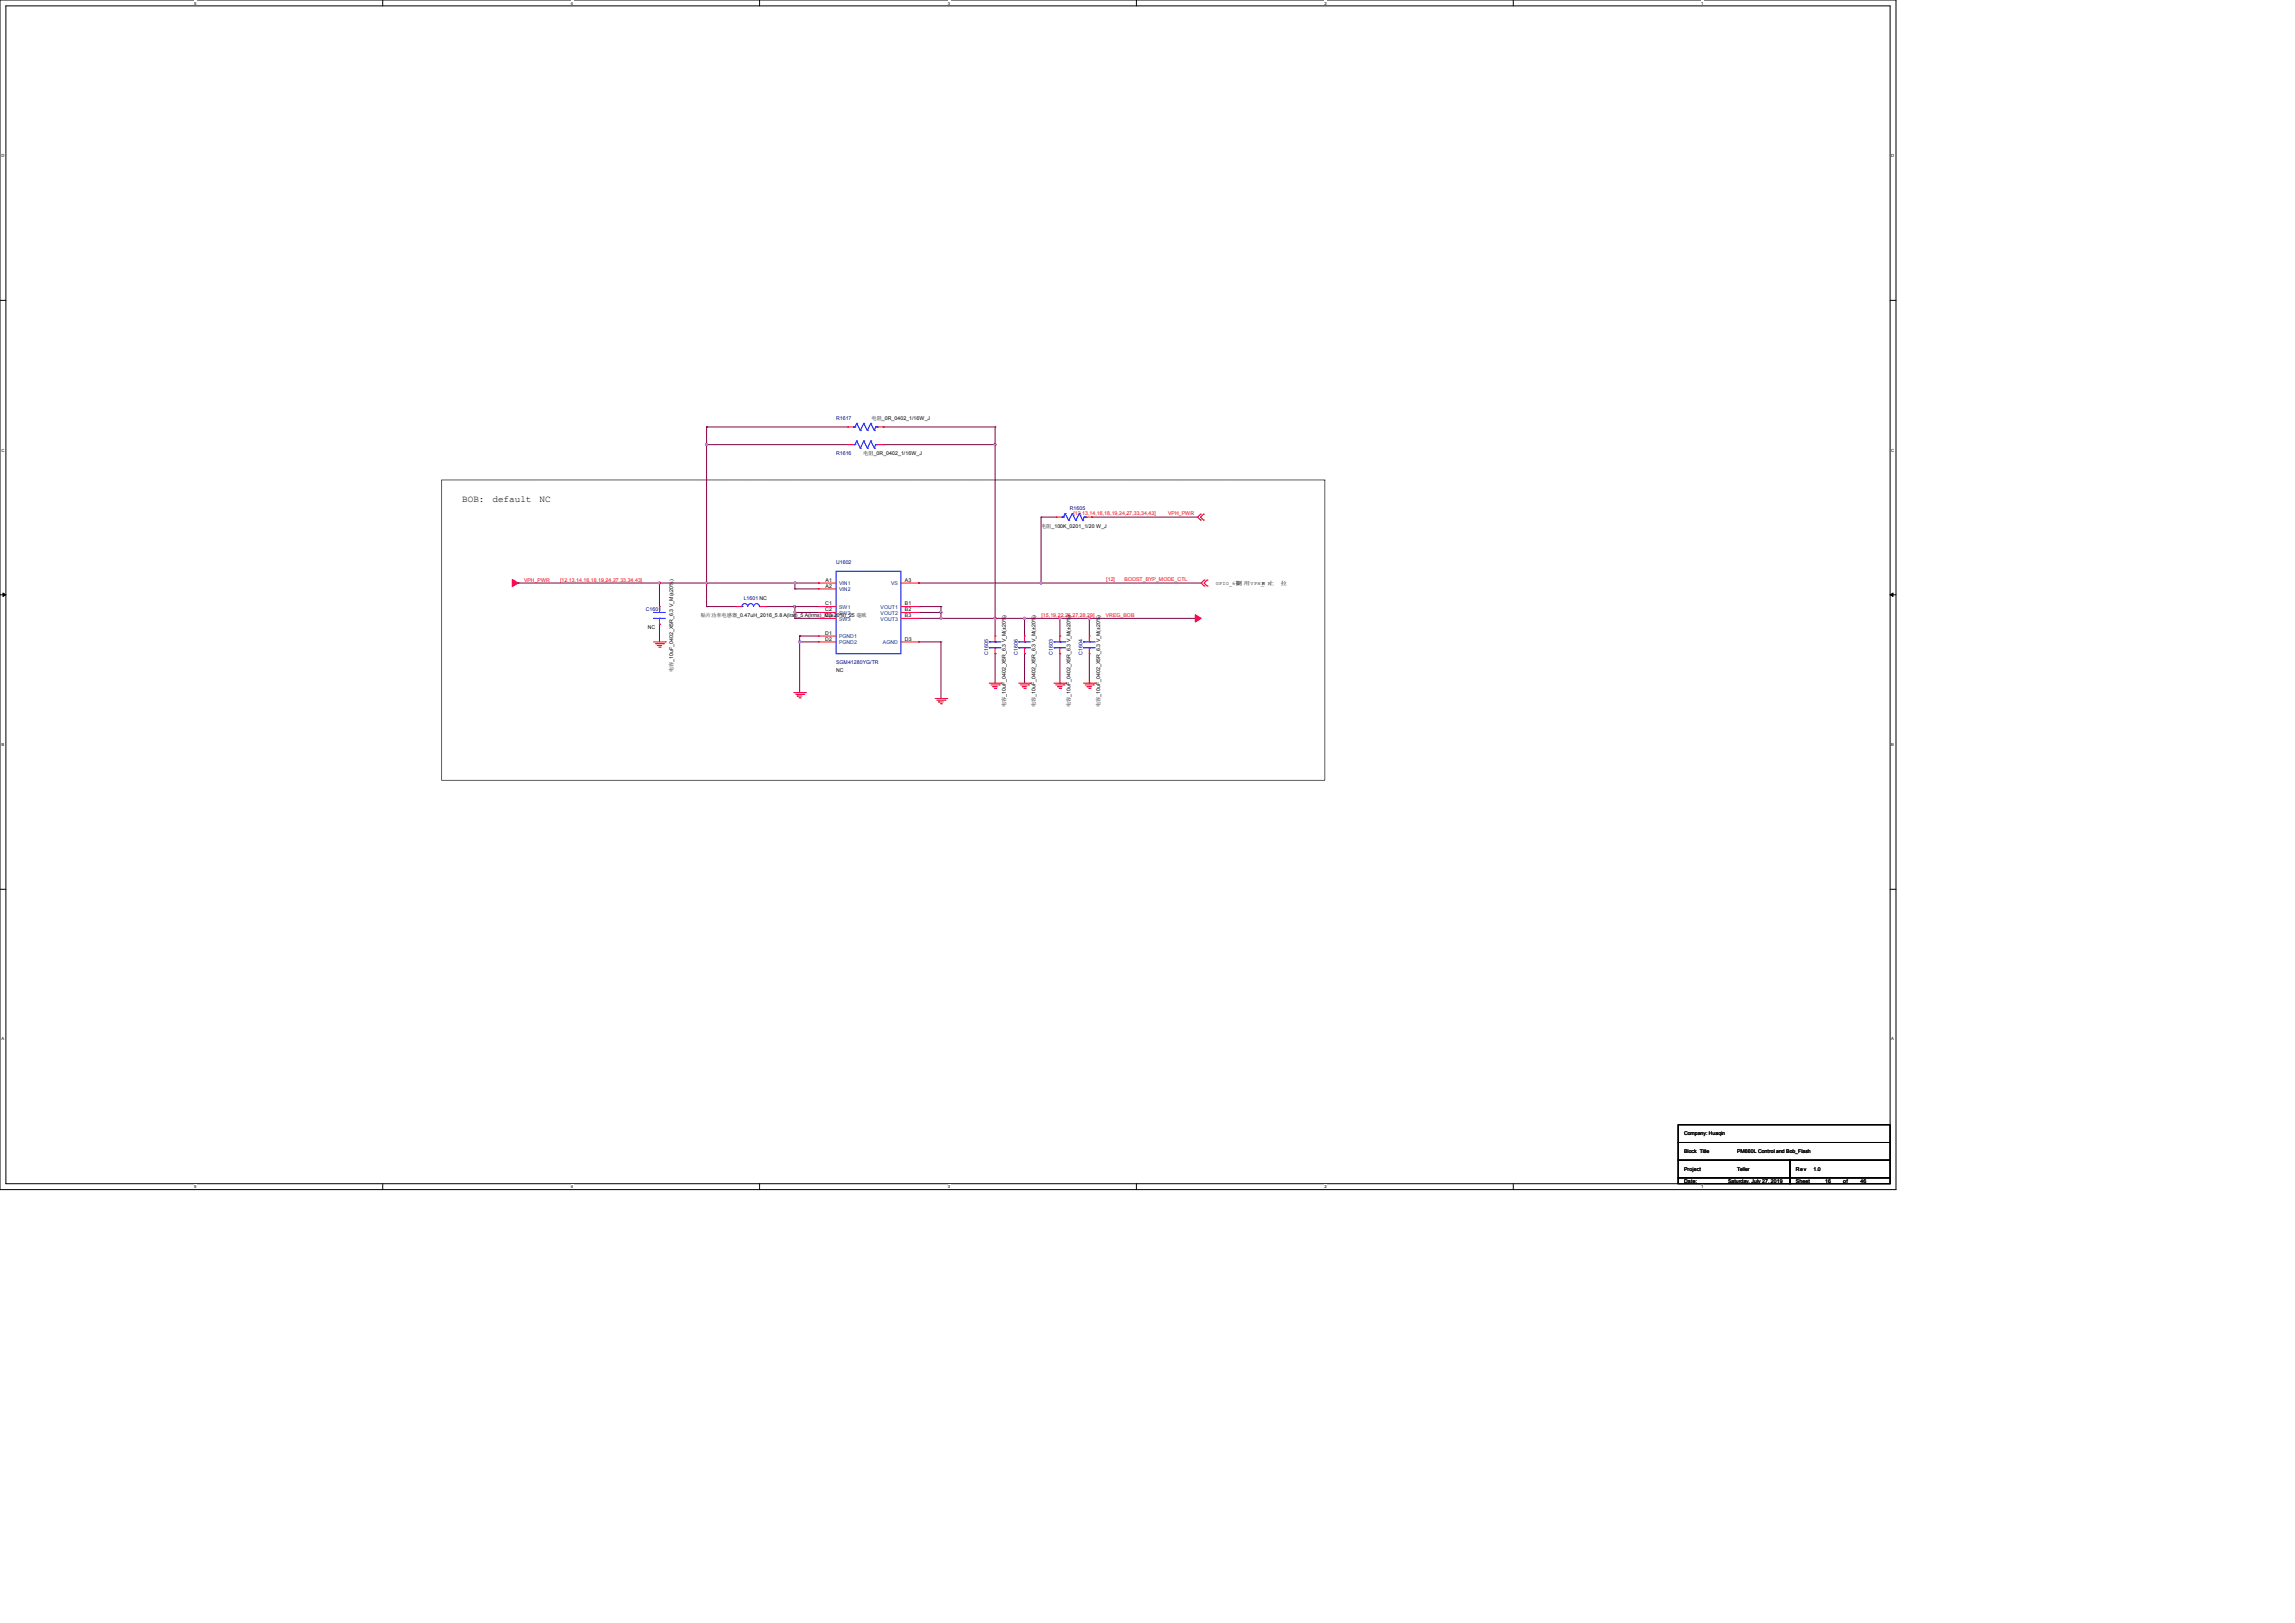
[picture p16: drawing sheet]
<svg xmlns="http://www.w3.org/2000/svg" width="297mm" height="210mm" viewBox="0 0 297 210" stroke-linecap="round" stroke-linejoin="round" font-family="sans-serif">
<defs><g id="words">
<g font-size="1.2">
<text x="59.8" y="65">BOB:</text>
<text x="63.7" y="65">default</text>
<text x="69.8" y="65">NC</text>
</g>
<g font-size=".7" fill="#000080">
<text x="108.2" y="58.9">R1616</text>
<text x="108.2" y="54.3">R1617</text>
<text x="138.5" y="66">R1605</text>
<text x="96.2" y="77.6">L1601 NC</text>
<text x="108.2" y="73">U1602</text>
<text x="83.6" y="79.1">C1601</text>
<text x="108.2" y="86">SGM41280YG/TR</text>
<text x="127.9" y="84.7" transform="rotate(-90 127.9 84.7)">C1605</text>
<text x="131.7" y="84.7" transform="rotate(-90 131.7 84.7)">C1606</text>
<text x="136.3" y="84.7" transform="rotate(-90 136.3 84.7)">C1603</text>
<text x="140.1" y="84.7" transform="rotate(-90 140.1 84.7)">C1604</text>
</g>
<g font-size=".7">
<text x="111.7" y="58.9">电阻_0R_0402_1/16W_J</text>
<text x="112.8" y="54.3">电阻_0R_0402_1/16W_J</text>
<text x="134.7" y="68.3">电阻_100K_0201_1/20 W_J</text>
<text x="106.8" y="75.3">A1</text>
<text x="106.8" y="76">A2</text>
<text x="117.1" y="75.3">A3</text>
<text x="157.4" y="75.6">GPIO_6控</text>
<text x="160" y="75.6">制</text>
<text x="160.1" y="75.6">，用VPH_W R</text>
<text x="163.3" y="75.6">P 上</text>
<text x="165.7" y="75.6">拉</text>
<text x="83.8" y="81.4">NC</text>
<text x="90.7" y="79.9">贴片功率电感器_0.47uH_2016_5.8 A(lrat)_5 A(lrms)_M(±20%)_25 毫欧</text>
<text x="106.8" y="82.1">D1</text>
<text x="106.8" y="82.9">D2</text>
<text x="106.8" y="78.3">C1</text>
<text x="106.8" y="79.1">C2</text>
<text x="106.8" y="79.8">C3</text>
<text x="117.1" y="82.9">D3</text>
<text x="117.1" y="78.3">B1</text>
<text x="117.1" y="79.1">B2</text>
<text x="117.1" y="79.8">B3</text>
<text x="87.1" y="87" transform="rotate(-90 87.1 87)">电容_10uF_0402_X5R_6.3 V_M(±20%)</text>
<text x="108.2" y="87">NC</text>
<text x="130.2" y="91.5" transform="rotate(-90 130.2 91.5)">电容_10uF_0402_X5R_6.3 V_M(±20%)</text>
<text x="134" y="91.5" transform="rotate(-90 134 91.5)">电容_10uF_0402_X5R_6.3 V_M(±20%)</text>
<text x="138.6" y="91.5" transform="rotate(-90 138.6 91.5)">电容_10uF_0402_X5R_6.3 V_M(±20%)</text>
<text x="142.4" y="91.5" transform="rotate(-90 142.4 91.5)">电容_10uF_0402_X5R_6.3 V_M(±20%)</text>
<text x="217.9" y="146.9">Company: Huaqin</text>
<text x="217.9" y="149.2">Block Title</text>
<text x="224.8" y="149.2">PM660L Control and Bob_Flash</text>
<text x="217.9" y="151.5">Project</text>
<text x="217.9" y="153">Date:</text>
<text x="223.6" y="153">Saturday, July 27, 2019</text>
<text x="224.8" y="151.5">Teller</text>
<text x="232.4" y="151.5">Rev</text>
<text x="232.4" y="153">Sheet</text>
<text x="234.7" y="151.5">1.0</text>
<text x="236.2" y="153">16</text>
<text x="238.5" y="153">of</text>
<text x="240.8" y="153">46</text>
</g>
<g font-size=".7" fill="#f00">
<text x="138.9" y="66.6">[12,13,14,16,18,19,24,27,33,34,43]</text>
<text x="151.2" y="66.6">VPH_PWR</text>
<text x="67.8" y="75.3">VPH_PWR</text>
<text x="72.5" y="75.3">[12,13,14,16,18,19,24,27,33,34,43]</text>
<text x="143.2" y="75.1">[12]</text>
<text x="145.5" y="75.1">BOOST_BYP_MODE_CTL</text>
<text x="134.8" y="79.9">[15,19,22,26,27,28,29]</text>
<text x="143.1" y="79.9">VREG_BOB</text>
</g>
<g font-size=".7" fill="#004080">
<text x="108.6" y="75.8">VIN1</text>
<text x="108.6" y="76.5">VIN2</text>
<text x="115.3" y="75.8">VS</text>
<text x="108.6" y="82.6">PGND1</text>
<text x="108.6" y="83.4">PGND2</text>
<text x="108.6" y="78.8">SW1</text>
<text x="108.6" y="79.6">SW2</text>
<text x="108.6" y="80.3">SW3</text>
<text x="114" y="78.8">VOUT1</text>
<text x="114" y="79.6">VOUT2</text>
<text x="114" y="80.3">VOUT3</text>
<text x="114.3" y="83.4">AGND</text>
</g>
<g font-size=".5">
<text x="25.1" y=".6">5</text>
<text x="73.9" y=".6">4</text>
<text x="122.6" y=".6">3</text>
<text x="171.4" y=".6">2</text>
<text x="220.2" y=".6">1</text>
<text x=".2" y="20.4">D</text>
<text x="244.7" y="20.4">D</text>
<text x=".2" y="58.4">C</text>
<text x="244.7" y="58.4">C</text>
<text x=".2" y="96.5">B</text>
<text x="244.7" y="96.5">B</text>
<text x=".2" y="134.6">A</text>
<text x="244.7" y="134.6">A</text>
<text x="25.1" y="153.8">5</text>
<text x="73.9" y="153.8">4</text>
<text x="122.6" y="153.8">3</text>
<text x="171.4" y="153.8">2</text>
<text x="220.2" y="153.8">1</text>
</g>
</g></defs>
<path d="M0 0h245.4v153.9h-245.4zM.8 .8h243.8v152.4h-243.8z" fill="none" stroke="#000" stroke-width=".13"/>
<g fill="#fff">
<path d="M25.1 .1h.3v.6h-.3z"/>
<path d="M25.1 153.2h.3v.6h-.3z"/>
</g>
<path d="M49.5 0v.8M49.5 153.2v.7" fill="none" stroke="#000" stroke-width=".13"/>
<g fill="#fff">
<path d="M73.9 .1h.3v.6h-.3z"/>
<path d="M73.9 153.2h.3v.6h-.3z"/>
</g>
<path d="M98.3 0v.8M98.3 153.2v.7" fill="none" stroke="#000" stroke-width=".13"/>
<g fill="#fff">
<path d="M122.7 .1h.3v.6h-.3z"/>
<path d="M122.7 153.2h.3v.6h-.3z"/>
</g>
<path d="M147.1 0v.8M147.1 153.2v.7" fill="none" stroke="#000" stroke-width=".13"/>
<g fill="#fff">
<path d="M171.4 .1h.3v.6h-.3z"/>
<path d="M171.4 153.2h.3v.6h-.3z"/>
</g>
<path d="M195.8 0v.8M195.8 153.2v.7" fill="none" stroke="#000" stroke-width=".13"/>
<g fill="#fff">
<path d="M220.2 .1h.3v.6h-.3z"/>
<path d="M220.2 153.2h.3v.6h-.3z"/>
<path d="M.2 19.8h.4v.6h-.4z"/>
<path d="M244.8 19.8h.4v.6h-.4z"/>
<path d="M.2 57.9h.4v.6h-.4z"/>
<path d="M244.8 57.9h.4v.6h-.4z"/>
</g>
<path d="M0 38.9h.8M244.6 38.9h.8" fill="none" stroke="#000" stroke-width=".13"/>
<g fill="#fff">
<path d="M.2 96h.4v.6h-.4z"/>
<path d="M244.8 96h.4v.6h-.4z"/>
</g>
<path d="M0 77h.8M244.6 77h.8" fill="none" stroke="#000" stroke-width=".13"/>
<path d="M.4 76.7l.4 .3-.4 .2zM244.6 77l.4-.3v.5z" fill="#000" stroke="#000" stroke-width=".13"/>
<g fill="#fff">
<path d="M.2 134.1h.4v.6h-.4z"/>
<path d="M244.8 134.1h.4v.6h-.4z"/>
</g>
<path d="M57.2 62.1h114.2v38.9h-114.2zM0 115.1h.8M244.6 115.1h.8M217.2 145.5h27.4v2.3h-27.4zM217.2 147.8h27.4v2.3h-27.4zM217.2 150.1h14.4v2.3h-14.4zM217.2 152.4h14.4v.8h-14.4zM231.6 152.4h13v.8h-13zM231.6 150.1h13v2.3h-13z" fill="none" stroke="#000" stroke-width=".13"/>
<g fill="none" stroke="#800040" stroke-width=".13">
<path d="M91.4 57.5h18.3M91.4 55.2h18.3M91.4 57.5h.1M91.4 55.2h.1M91.4 55.2v23.3M114.3 57.5h.1M114.3 55.2h.1M114.3 57.5h14.5M114.3 55.2h14.5M128.8 57.5h.1M128.8 55.2h.1M128.8 55.2v27.1"/>
<path d="M67.1 75.4h38.8M67.1 75.4h.1M85.3 75.4h.1M85.3 75.4v3.1M91.4 78.5h3.8M91.4 75.4h.1M91.4 78.5h.1M99.1 78.5h.1M99.1 78.5h6.8M102.9 79.2h3M102.9 76.2h3M102.9 79.2h.1"/>
<path d="M102.9 78.5h.1M102.9 76.2h.1M102.9 75.4h.1M102.9 75.4v.8M102.9 78.5v1.5M105.9 78.5h.1M105.9 75.4h.1M118.9 78.5h.1M118.9 79.2h.1M118.9 75.4h.1M118.9 78.5h2.9M118.9 79.2h2.9"/>
<path d="M118.9 75.4h36.5M121.8 78.5h.1M121.8 79.2h.1M121.8 78.5v1.5M134.7 75.4h.1M134.7 66.9h.1M134.7 66.9v8.5M134.7 66.9h2M141.3 66.9h.1M141.3 66.9h13.7M155.4 75.4h.1M85.3 80.8h.1"/>
<path d="M85.3 80.8v2.3M102.9 80h3M102.9 80h.1M103.5 82.3h2.4M103.5 83.1h2.4M103.5 82.3h.1M103.5 83.1h.1M103.5 82.3v7.3M118.9 83.1h.1M118.9 80h35.8M118.9 83.1h2.9M121.8 80h.1"/>
<path d="M121.8 83.1h.1M121.8 83.1v7.3M128.8 80h.1M128.8 84.6h.1M128.8 84.6v3.8M132.6 80h.1M132.6 84.6h.1M132.6 80v2.3M132.6 84.6v3.8M137.2 80h.1M137.2 88.4h.1M137.2 80v2.3"/>
<path d="M137.2 84.6v3.8M141 80h.1M141 88.4h.1M141 80v2.3M141 84.6v3.8M154.7 80h.1"/>
</g>
<g fill="#f0f" stroke="#f0f" stroke-width=".13">
<circle cx="121.8" cy="79.2" r=".14"/>
<circle cx="103.5" cy="83" r=".14"/>
<circle cx="132.6" cy="80" r=".14"/>
<circle cx="102.9" cy="78.5" r=".14"/>
<circle cx="134.7" cy="75.4" r=".14"/>
<circle cx="102.9" cy="79.2" r=".14"/>
<circle cx="85.3" cy="75.4" r=".14"/>
<circle cx="91.4" cy="75.4" r=".14"/>
<circle cx="102.9" cy="75.4" r=".14"/>
<circle cx="121.8" cy="80" r=".14"/>
<circle cx="128.8" cy="80" r=".14"/>
<circle cx="128.8" cy="57.5" r=".14"/>
<circle cx="91.4" cy="57.5" r=".14"/>
<circle cx="137.1" cy="80" r=".14"/>
<circle cx="141" cy="80" r=".14"/>
</g>
<g fill="none" stroke="#f00" stroke-width=".13">
<path d="M109.7 57.5h.1M109.7 55.2h.1M109.7 57.5h.8M109.7 55.2h.8M113.5 57.5h.8M113.5 55.2h.8M114.3 57.5h.1M114.3 55.2h.1M85.3 78.5h.1M85.3 78.5v.7M95.2 78.5h.1M95.3 78.5h.7"/>
<path d="M98.3 78.5h.8M99.1 78.5h.1M105.9 78.5h.1M105.9 79.2h.1M105.9 75.4h.1M105.9 76.2h.1M105.9 78.5h2.3M105.9 79.2h2.3M105.9 75.4h2.3M105.9 76.2h2.3M116.6 78.5h2.3M116.6 79.2h2.3"/>
<path d="M116.6 75.4h2.3M118.9 75.4h.1M118.9 78.5h.1M118.9 79.2h.1M136.7 66.9h.1M136.7 66.9h.8M140.5 66.9h.8M141.3 66.9h.1M155.4 66.5h.1M155.4 67.3h.1M155.4 66.5l-.4 .4 .4 .4M155.7 66.5l-.3 .4 .3 .4"/>
<path d="M155.7 67.3h.1M155.7 66.5h.1M155.8 75.1h.1M155.8 75.8h.1M155.8 75.1l-.4 .3 .4 .4M156.2 75.8h.1M156.2 75.1h.1M156.2 75.1l-.4 .3 .4 .4M84.6 83.1h1.5M84.8 83.3h1.1M85 83.5h.6M85 83.5h.1"/>
<path d="M85.3 83.7h.1M85.3 80.8h.1M85.3 80v.8M85.4 83.7h.1M85.9 83.3h.1M86.1 83.1h.1M102.7 89.6h1.5M103 89.8h1M103.2 90.1h.6M103.2 90.1h.1M103.4 90.3h.1M103.5 90.3h.1"/>
<path d="M104 89.8h.1M104.2 89.6h.1M105.9 82.3h.1M105.9 83.1h.1M105.9 80h.1M105.9 83.1h2.3M105.9 82.3h2.3M105.9 80h2.3M116.6 83.1h2.3M116.6 80h2.3M118.9 83.1h.1M118.9 80h.1"/>
<path d="M121 90.4h1.5M121.2 90.6h1.1M121.5 90.8h.6M121.5 90.8h.1M121.7 91.1h.1M121.8 91.1h.1M122.3 90.6h.1M122.5 90.4h.1M128 88.4h1.5M128.2 88.6h1.1M128.5 88.9h.6M128.5 88.9h.1"/>
<path d="M128.7 89.1h.2M128.8 82.3h.1M128.8 84.6h.1M128.8 82.3v.8M128.8 83.8v.8M128.9 89.1h.1M129.3 88.6h.1M129.5 88.4h.1M131.8 88.4h1.5M132.1 88.6h1M132.3 88.9h.6M132.3 88.9h.1"/>
<path d="M132.5 89.1h.2M132.6 82.3h.1M132.6 84.6h.1M132.6 82.3v.8M132.6 83.8v.8M132.7 89.1h.1M133.1 88.6h.1M133.3 88.4h.1M136.4 88.4h1.5M136.6 88.6h1.1M136.9 88.9h.1M136.9 88.9h.6"/>
<path d="M137.1 89.1h.1M137.2 82.3h.1M137.2 84.6h.1M137.2 82.3v.8M137.2 83.8v.8M137.2 89.1h.1M137.7 88.6h.1M137.9 88.4h.1M140.2 88.4h1.5M140.4 88.6h1.1M140.7 88.9h.6M140.7 88.9h.1"/>
<path d="M140.9 89.1h.2M141 82.3h.1M141 84.6h.1M141 82.3v.8M141 83.8v.8M141.1 89.1h.1M141.5 88.6h.1M141.7 88.4h.1"/>
</g>
<g fill="#f00" stroke="#f00" stroke-width=".13">
<path d="M66.3 75l.8 .4-.8 .5z" fill-rule="evenodd"/>
<path d="M154.7 79.5l.7 .5-.7 .5z" fill-rule="evenodd"/>
</g>
<g fill="none" stroke="#00f" stroke-width=".13">
<path d="M110.5 57.5h.1M110.5 55.2h.1M110.6 57.5h.1M110.6 55.2h.1M110.9 57.1h.1M110.9 54.8h.1M110.9 57.1l-.3 .4M110.9 54.8l-.3 .4M110.9 57.1l.4 .9M110.9 54.8l.4 .9M111.3 58h.1M111.3 55.7h.1"/>
<path d="M111.8 57.1h.1M111.8 54.8h.1M111.8 57.1l-.5 .9M111.8 54.8l-.5 .9M111.8 57.1l.4 .9M111.8 54.8l.4 .9M112.2 58h.1M112.2 55.7h.1M112.7 57.1h.1M112.7 54.8h.1M112.7 57.1l-.5 .9M112.7 54.8l-.5 .9"/>
<path d="M112.7 57.1l.5 .9M112.7 54.8l.5 .9M113.2 58h.1M113.2 55.7h.1M113.3 57.5h.1M113.3 55.2h.1M113.3 57.5l-.1 .5M113.3 55.2l-.1 .5M113.3 57.5h.2M113.3 55.2h.2M113.5 57.5h.1M113.5 55.2h.1"/>
<path d="M84.6 79.2h.1M84.6 79.2h1.5M85.3 79.2h.1M96 78.5h.1M96 78.5a.37 .37 0 0 1 .4-.4 .37 .37 0 0 1 .4 .4 .38 .38 0 0 1 .3-.4 .38 .38 0 0 1 .4 .4M97.5 78.5a.37 .37 0 0 1 .4-.4 .37 .37 0 0 1 .4 .4M98.3 78.5h.1M108.2 73.9h8.4v10.7h-8.4zM137.5 66.9h.1M137.6 66.9h.1M137.8 66.4h.1M137.8 66.4l-.2 .5"/>
<path d="M137.8 66.4l.5 1M138.3 67.4h.1M138.8 66.4h.1M138.8 66.4l-.5 1M138.8 66.4l.4 1M139.2 67.4h.1M139.7 66.4h.1M139.7 66.4l-.5 1M139.7 66.4l.4 1M140.1 67.4h.1M140.3 66.9h.1M140.3 66.9l-.2 .5"/>
<path d="M140.3 66.9h.2M140.5 66.9h.1M84.6 80h.1M84.6 80h1.5M85.3 80h.1M128 83.1h.1M128 83.8h.1M128 83.1h1.5M128 83.8h1.5M128.8 83.1h.1M128.8 83.8h.1M131.8 83.1h.1"/>
<path d="M131.8 83.8h.1M131.8 83.1h1.5M131.8 83.8h1.5M132.6 83.1h.1M132.6 83.8h.1M136.4 83.1h1.5M136.4 83.8h1.5M136.4 83.1h.1M136.4 83.8h.1M137.2 83.1h.1M137.2 83.8h.1M140.2 83.1h.1"/>
<path d="M140.2 83.8h.1M140.2 83.1h1.5M140.2 83.8h1.5M141 83.1h.1M141 83.8h.1"/>
</g>
<use href="#words"/>
</svg>
